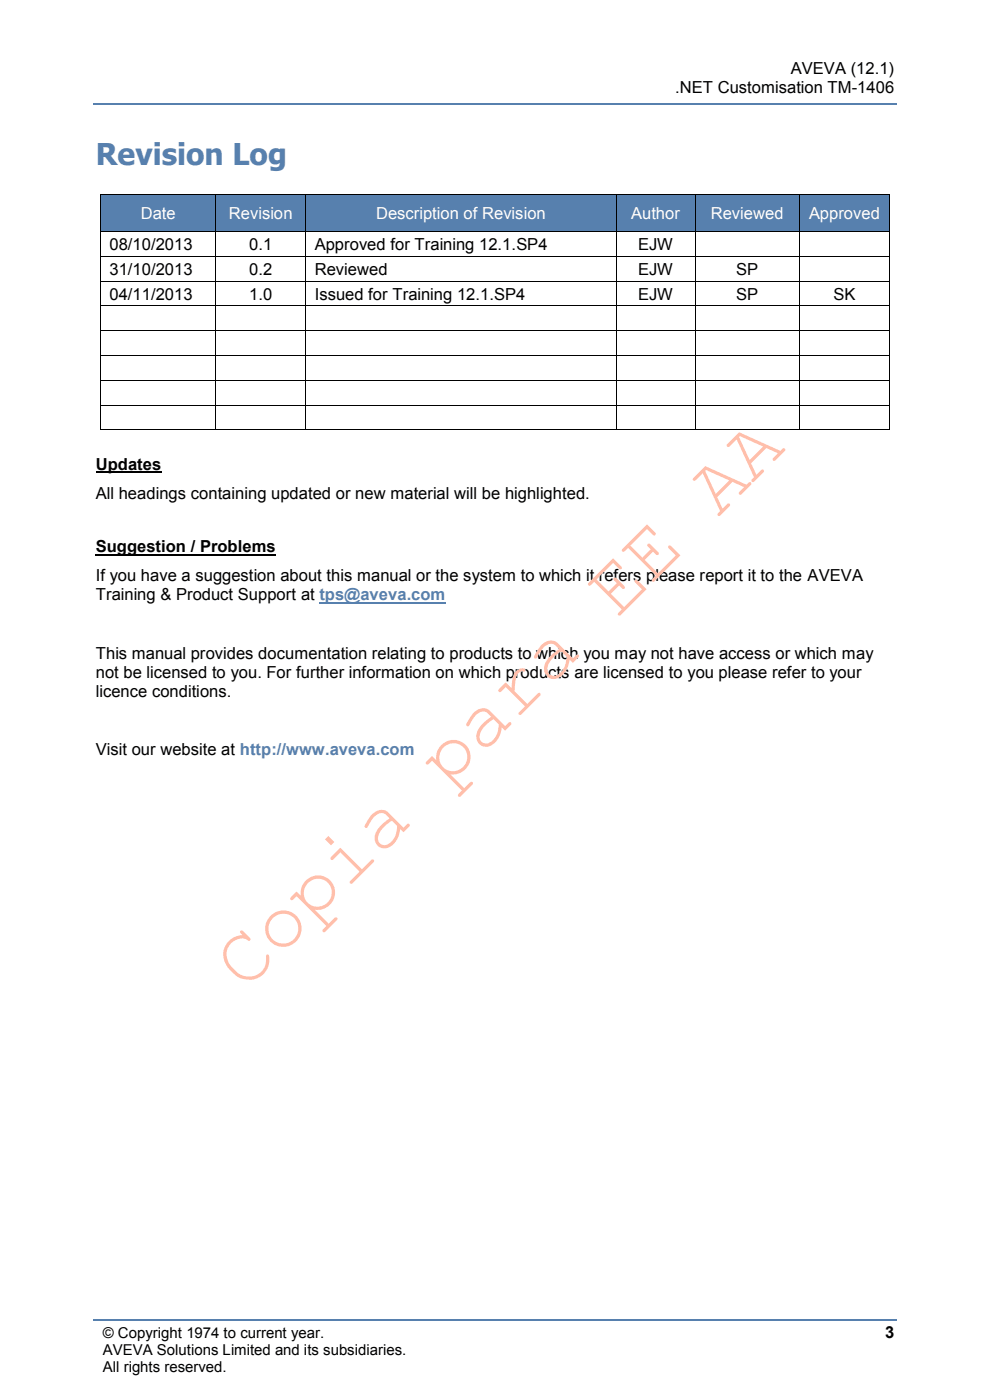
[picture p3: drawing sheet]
<svg xmlns="http://www.w3.org/2000/svg" width="210mm" height="297mm" viewBox="0 0 210 297" stroke-linecap="round" stroke-linejoin="round" font-family="sans-serif">
<defs><g id="words">
<text font-size="16.9" fill="#ffbfab" x="51.9" y="210.3" transform="rotate(-45 51.9 210.3)">Copia para EE AA</text>
<text font-size="6.3" fill="#5780ae" x="20.3" y="34.9">Revision Log</text>
<g font-size="3.5">
<text x="167.8" y="15.7">AVEVA (12.1)</text>
<text x="143.2" y="19.8">.NET Customisation TM-1406</text>
<text x="23.2" y="53">08/10/2013</text>
<text x="52.9" y="53">0.1</text>
<text x="66.8" y="53">Approved for Training 12.1.SP4</text>
<text x="135.4" y="53">EJW</text>
<text x="23.2" y="58.3">31/10/2013</text>
<text x="52.9" y="58.3">0.2</text>
<text x="66.8" y="58.3">Reviewed</text>
<text x="135.4" y="58.3">EJW</text>
<text x="156.2" y="58.3">SP</text>
<text x="23.2" y="63.5">04/11/2013</text>
<text x="52.9" y="63.5">1.0</text>
<text x="66.8" y="63.5">Issued for Training 12.1.SP4</text>
<text x="135.4" y="63.5">EJW</text>
<text x="156.2" y="63.5">SP</text>
<text x="176.8" y="63.5">SK</text>
<text x="20.3" y="99.6">Updates</text>
<text x="20.3" y="105.9">All headings containing updated or new material will be highlighted.</text>
<text x="20.3" y="117.1">Suggestion / Problems</text>
<text x="20.3" y="123.3">If you have a suggestion about this manual or the system to which it refers please report it to the AVEVA</text>
<text x="20.3" y="127.3">Training &amp; Product Support at tps@aveva.com</text>
<text x="20.3" y="139.7">This manual provides documentation relating to products to which you may not have access or which may</text>
<text x="20.3" y="143.8">not be licensed to you. For further information on which products are licensed to you please refer to your</text>
<text x="20.3" y="147.8">licence conditions.</text>
<text x="20.3" y="160.1">Visit our website at http://www.aveva.com</text>
<text x="187.8" y="283.8">3</text>
</g>
<g font-size="3.5" fill="#fff">
<text x="29.9" y="46.5">Date</text>
<text x="48.6" y="46.5">Revision</text>
<text x="79.8" y="46.5">Description of Revision</text>
<text x="133.9" y="46.5">Author</text>
<text x="150.8" y="46.5">Reviewed</text>
<text x="171.6" y="46.5">Approved</text>
</g>
<g font-size="3.2">
<text x="21.8" y="283.8">© Copyright 1974 to current year.</text>
<text x="21.8" y="287.4">AVEVA Solutions Limited and its subsidiaries.</text>
<text x="21.8" y="291.1">All rights reserved.</text>
</g>
</g></defs>
<path d="M19.8 22h170.4M19.8 280h170.4" fill="none" stroke="#5780ae" stroke-width=".34"/>
<path d="M20.3 100.2h14M20.3 117.7h38.3" fill="none" stroke="#000" stroke-width=".38"/>
<path d="M67.8 127.9h26.8" fill="none" stroke="#5780ae" stroke-width=".38"/>
<g fill="#5780ae">
<path d="M21.4 41.5h24.3v1.7h-24.3z" fill-rule="evenodd"/>
<path d="M21.4 43.2h1.8v4.1h-1.8z" fill-rule="evenodd"/>
<path d="M43.9 43.2h1.8v4.1h-1.8z" fill-rule="evenodd"/>
<path d="M21.4 47.3h24.3v1.8h-24.3z" fill-rule="evenodd"/>
<path d="M23.2 43.2h20.7v4.1h-20.7z" fill-rule="evenodd"/>
<path d="M45.9 41.5h18.9v1.7h-18.9z" fill-rule="evenodd"/>
<path d="M45.9 43.2h1.8v4.1h-1.8z" fill-rule="evenodd"/>
<path d="M63 43.2h1.8v4.1h-1.8z" fill-rule="evenodd"/>
<path d="M45.9 47.3h18.9v1.8h-18.9z" fill-rule="evenodd"/>
<path d="M47.7 43.2h15.3v4.1h-15.3z" fill-rule="evenodd"/>
<path d="M65 41.5h65.7v1.7h-65.7z" fill-rule="evenodd"/>
<path d="M65 43.2h1.8v4.1h-1.8z" fill-rule="evenodd"/>
<path d="M128.9 43.2h1.8v4.1h-1.8z" fill-rule="evenodd"/>
<path d="M65 47.3h65.7v1.8h-65.7z" fill-rule="evenodd"/>
<path d="M66.8 43.2h62.1v4.1h-62.1z" fill-rule="evenodd"/>
<path d="M130.9 41.5h16.5v1.7h-16.5z" fill-rule="evenodd"/>
<path d="M130.9 43.2h1.8v4.1h-1.8z" fill-rule="evenodd"/>
<path d="M145.5 43.2h1.9v4.1h-1.9z" fill-rule="evenodd"/>
<path d="M130.9 47.3h16.5v1.8h-16.5z" fill-rule="evenodd"/>
<path d="M132.7 43.2h12.8v4.1h-12.8z" fill-rule="evenodd"/>
<path d="M147.5 41.5h22.1v1.7h-22.1z" fill-rule="evenodd"/>
<path d="M147.5 43.2h1.8v4.1h-1.8z" fill-rule="evenodd"/>
<path d="M167.8 43.2h1.8v4.1h-1.8z" fill-rule="evenodd"/>
<path d="M147.5 47.3h22.1v1.8h-22.1z" fill-rule="evenodd"/>
<path d="M149.3 43.2h18.5v4.1h-18.5z" fill-rule="evenodd"/>
<path d="M169.7 41.5h18.9v1.7h-18.9z" fill-rule="evenodd"/>
<path d="M169.7 43.2h1.9v4.1h-1.9z" fill-rule="evenodd"/>
<path d="M186.8 43.2h1.8v4.1h-1.8z" fill-rule="evenodd"/>
<path d="M169.7 47.3h18.9v1.8h-18.9z" fill-rule="evenodd"/>
<path d="M171.6 43.2h15.2v4.1h-15.2z" fill-rule="evenodd"/>
</g>
<g fill="#000">
<path d="M21.3 41.3h.1v.2h-.1z" fill-rule="evenodd"/>
<path d="M21.3 41.3h.1v.2h-.1z" fill-rule="evenodd"/>
<path d="M21.3 49.1h.1v.1h-.1z" fill-rule="evenodd"/>
<path d="M21.3 54.3h.1v.2h-.1z" fill-rule="evenodd"/>
<path d="M21.3 59.6h.1v.1h-.1z" fill-rule="evenodd"/>
<path d="M45.7 41.3h.2v.2h-.2z" fill-rule="evenodd"/>
<path d="M45.7 49.1h.2v.1h-.2z" fill-rule="evenodd"/>
<path d="M45.7 54.3h.2v.2h-.2z" fill-rule="evenodd"/>
<path d="M45.7 59.6h.2v.1h-.2z" fill-rule="evenodd"/>
<path d="M64.8 41.3h.2v.2h-.2z" fill-rule="evenodd"/>
<path d="M64.8 49.1h.2v.1h-.2z" fill-rule="evenodd"/>
<path d="M64.8 54.3h.2v.2h-.2z" fill-rule="evenodd"/>
<path d="M64.8 59.6h.2v.1h-.2z" fill-rule="evenodd"/>
<path d="M130.7 41.3h.2v.2h-.2z" fill-rule="evenodd"/>
<path d="M130.7 49.1h.2v.1h-.2z" fill-rule="evenodd"/>
<path d="M130.7 54.3h.2v.2h-.2z" fill-rule="evenodd"/>
<path d="M130.7 59.6h.2v.1h-.2z" fill-rule="evenodd"/>
<path d="M147.4 41.3h.1v.2h-.1z" fill-rule="evenodd"/>
<path d="M147.4 49.1h.1v.1h-.1z" fill-rule="evenodd"/>
<path d="M147.4 54.3h.1v.2h-.1z" fill-rule="evenodd"/>
<path d="M147.4 59.6h.1v.1h-.1z" fill-rule="evenodd"/>
<path d="M169.6 41.3h.1v.2h-.1z" fill-rule="evenodd"/>
<path d="M169.6 49.1h.1v.1h-.1z" fill-rule="evenodd"/>
<path d="M169.6 54.3h.1v.2h-.1z" fill-rule="evenodd"/>
<path d="M169.6 59.6h.1v.1h-.1z" fill-rule="evenodd"/>
<path d="M188.6 41.3h.2v.2h-.2z" fill-rule="evenodd"/>
<path d="M188.6 41.3h.2v.2h-.2z" fill-rule="evenodd"/>
<path d="M188.6 49.1h.2v.1h-.2z" fill-rule="evenodd"/>
<path d="M188.6 54.3h.2v.2h-.2z" fill-rule="evenodd"/>
<path d="M188.6 59.6h.2v.1h-.2z" fill-rule="evenodd"/>
<path d="M21.3 64.8h.1v.2h-.1z" fill-rule="evenodd"/>
<path d="M21.3 70.1h.1v.2h-.1z" fill-rule="evenodd"/>
<path d="M21.3 75.4h.1v.1h-.1z" fill-rule="evenodd"/>
<path d="M45.7 64.8h.2v.2h-.2z" fill-rule="evenodd"/>
<path d="M45.7 70.1h.2v.2h-.2z" fill-rule="evenodd"/>
<path d="M45.7 75.4h.2v.1h-.2z" fill-rule="evenodd"/>
<path d="M64.8 64.8h.2v.2h-.2z" fill-rule="evenodd"/>
<path d="M64.8 70.1h.2v.2h-.2z" fill-rule="evenodd"/>
<path d="M64.8 75.4h.2v.1h-.2z" fill-rule="evenodd"/>
<path d="M130.7 64.8h.2v.2h-.2z" fill-rule="evenodd"/>
<path d="M130.7 70.1h.2v.2h-.2z" fill-rule="evenodd"/>
<path d="M130.7 75.4h.2v.1h-.2z" fill-rule="evenodd"/>
<path d="M147.4 64.8h.1v.2h-.1z" fill-rule="evenodd"/>
<path d="M147.4 70.1h.1v.2h-.1z" fill-rule="evenodd"/>
<path d="M147.4 75.4h.1v.1h-.1z" fill-rule="evenodd"/>
<path d="M169.6 64.8h.1v.2h-.1z" fill-rule="evenodd"/>
<path d="M169.6 70.1h.1v.2h-.1z" fill-rule="evenodd"/>
<path d="M169.6 75.4h.1v.1h-.1z" fill-rule="evenodd"/>
<path d="M188.6 64.8h.2v.2h-.2z" fill-rule="evenodd"/>
<path d="M188.6 70.1h.2v.2h-.2z" fill-rule="evenodd"/>
<path d="M188.6 75.4h.2v.1h-.2z" fill-rule="evenodd"/>
<path d="M21.3 80.6h.1v.2h-.1z" fill-rule="evenodd"/>
<path d="M21.3 85.9h.1v.1h-.1z" fill-rule="evenodd"/>
<path d="M21.3 91.1h.1v.2h-.1z" fill-rule="evenodd"/>
<path d="M21.3 91.1h.1v.2h-.1z" fill-rule="evenodd"/>
<path d="M45.7 80.6h.2v.2h-.2z" fill-rule="evenodd"/>
<path d="M45.7 85.9h.2v.1h-.2z" fill-rule="evenodd"/>
<path d="M45.7 91.1h.2v.2h-.2z" fill-rule="evenodd"/>
<path d="M64.8 80.6h.2v.2h-.2z" fill-rule="evenodd"/>
<path d="M64.8 85.9h.2v.1h-.2z" fill-rule="evenodd"/>
<path d="M64.8 91.1h.2v.2h-.2z" fill-rule="evenodd"/>
<path d="M130.7 80.6h.2v.2h-.2z" fill-rule="evenodd"/>
<path d="M130.7 85.9h.2v.1h-.2z" fill-rule="evenodd"/>
<path d="M130.7 91.1h.2v.2h-.2z" fill-rule="evenodd"/>
<path d="M147.4 80.6h.1v.2h-.1z" fill-rule="evenodd"/>
<path d="M147.4 85.9h.1v.1h-.1z" fill-rule="evenodd"/>
<path d="M147.4 91.1h.1v.2h-.1z" fill-rule="evenodd"/>
<path d="M169.6 80.6h.1v.2h-.1z" fill-rule="evenodd"/>
<path d="M169.6 85.9h.1v.1h-.1z" fill-rule="evenodd"/>
<path d="M169.6 91.1h.1v.2h-.1z" fill-rule="evenodd"/>
<path d="M188.6 80.6h.2v.2h-.2z" fill-rule="evenodd"/>
<path d="M188.6 85.9h.2v.1h-.2z" fill-rule="evenodd"/>
<path d="M188.6 91.1h.2v.2h-.2z" fill-rule="evenodd"/>
<path d="M188.6 91.1h.2v.2h-.2z" fill-rule="evenodd"/>
</g>
<g fill="none" stroke="#000" stroke-width=".21">
<path d="M21.3 41.5v7.6M21.3 49.2v5.1M21.3 54.5v5.1M21.3 59.7v5.1M21.4 41.4h24.3M21.4 49.2h24.3M21.4 54.4h24.3M21.4 59.7h24.3M45.8 41.5v7.6M45.8 49.2v5.1M45.8 54.5v5.1M45.8 59.7v5.1"/>
<path d="M45.9 41.4h18.9M45.9 49.2h18.9M45.9 54.4h18.9M45.9 59.7h18.9M64.9 41.5v7.6M64.9 49.2v5.1M64.9 54.5v5.1M64.9 59.7v5.1M65 41.4h65.7M65 49.2h65.7M65 54.4h65.7M65 59.7h65.7"/>
<path d="M130.8 41.5v7.6M130.8 49.2v5.1M130.8 54.5v5.1M130.8 59.7v5.1M130.9 41.4h16.5M130.9 49.2h16.5M130.9 54.4h16.5M130.9 59.7h16.5M147.4 41.5v7.6M147.4 49.2v5.1M147.4 54.5v5.1M147.4 59.7v5.1"/>
<path d="M147.5 41.4h22.1M147.5 49.2h22.1M147.5 54.4h22.1M147.5 59.7h22.1M169.7 41.5v7.6M169.7 49.2v5.1M169.7 54.5v5.1M169.7 59.7v5.1M169.7 41.4h18.9M169.7 49.2h18.9M169.7 54.4h18.9M169.7 59.7h18.9"/>
<path d="M188.7 41.5v7.6M188.7 49.2v5.1M188.7 54.5v5.1M188.7 59.7v5.1M21.3 65v5.1M21.3 70.3v5.1M21.3 75.5v5.1M21.4 64.9h24.3M21.4 70.2h24.3M21.4 75.4h24.3M45.8 65v5.1M45.8 70.3v5.1"/>
<path d="M45.8 75.5v5.1M45.9 64.9h18.9M45.9 70.2h18.9M45.9 75.4h18.9M64.9 65v5.1M64.9 70.3v5.1M64.9 75.5v5.1M65 64.9h65.7M65 70.2h65.7M65 75.4h65.7M130.8 65v5.1M130.8 70.3v5.1"/>
<path d="M130.8 75.5v5.1M130.9 64.9h16.5M130.9 70.2h16.5M130.9 75.4h16.5M147.4 65v5.1M147.4 70.3v5.1M147.4 75.5v5.1M147.5 64.9h22.1M147.5 70.2h22.1M147.5 75.4h22.1M169.7 65v5.1M169.7 70.3v5.1"/>
<path d="M169.7 75.5v5.1M169.7 64.9h18.9M169.7 70.2h18.9M169.7 75.4h18.9M188.7 65v5.1M188.7 70.3v5.1M188.7 75.5v5.1M21.3 80.8v5.1M21.3 86v5.1M21.4 80.7h24.3M21.4 85.9h24.3M21.4 91.2h24.3"/>
<path d="M45.8 80.8v5.1M45.8 86v5.1M45.9 80.7h18.9M45.9 85.9h18.9M45.9 91.2h18.9M64.9 80.8v5.1M64.9 86v5.1M65 80.7h65.7M65 85.9h65.7M65 91.2h65.7M130.8 80.8v5.1M130.8 86v5.1"/>
<path d="M130.9 80.7h16.5M130.9 85.9h16.5M130.9 91.2h16.5M147.4 80.8v5.1M147.4 86v5.1M147.5 80.7h22.1M147.5 85.9h22.1M147.5 91.2h22.1M169.7 80.8v5.1M169.7 86v5.1M169.7 80.7h18.9M169.7 85.9h18.9"/>
<path d="M169.7 91.2h18.9M188.7 80.8v5.1M188.7 86v5.1"/>
</g>
<use href="#words"/>
</svg>
